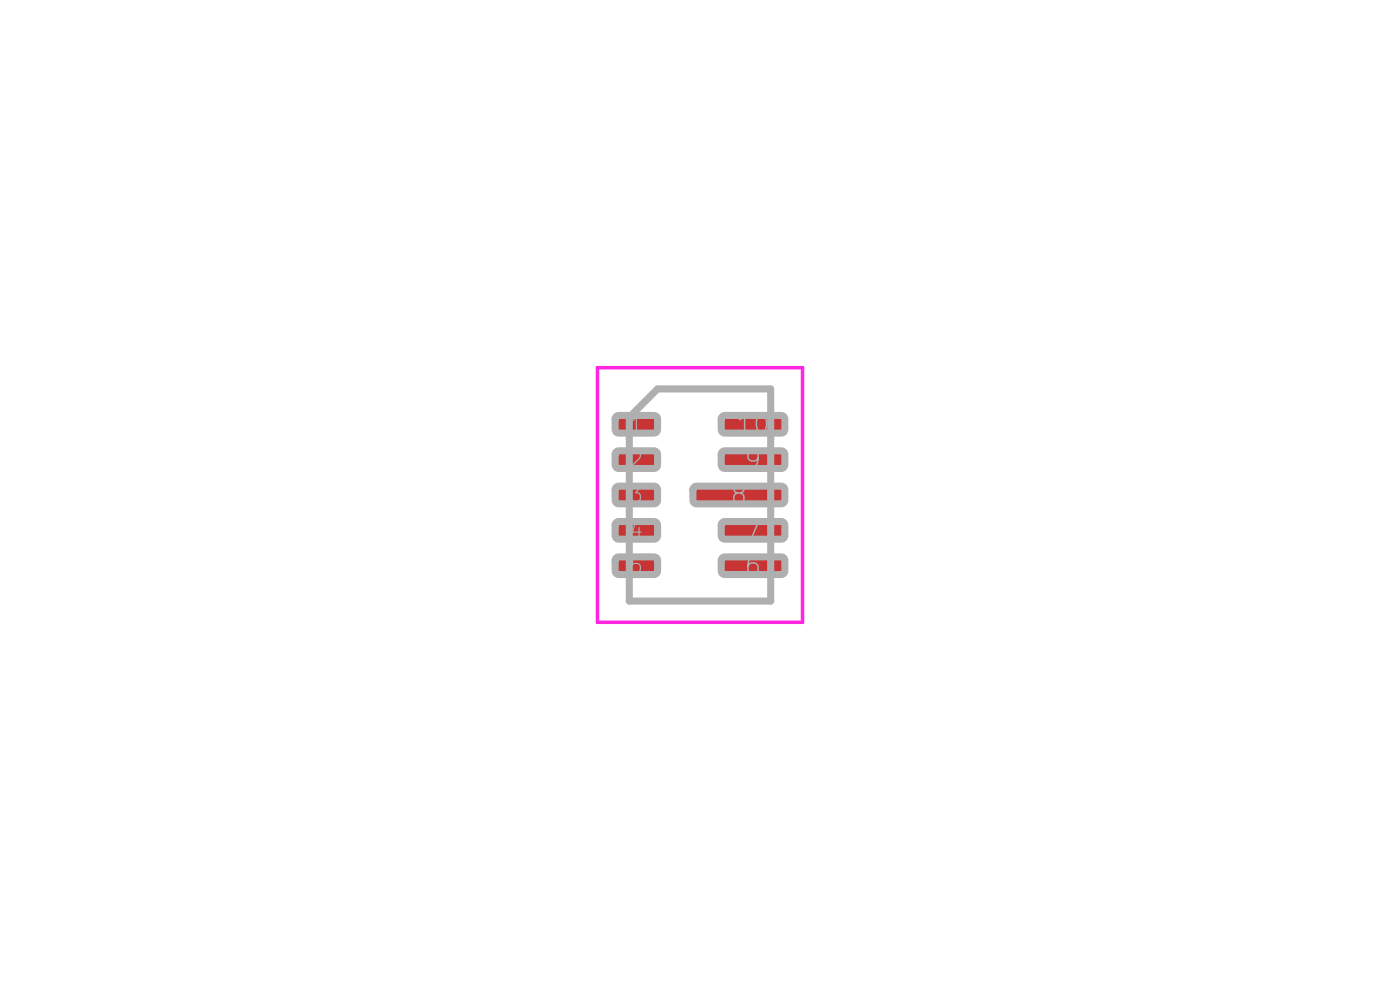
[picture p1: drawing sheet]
<svg xmlns="http://www.w3.org/2000/svg" width="297mm" height="210mm" viewBox="0 0 297 210" stroke-linecap="round" stroke-linejoin="round" font-family="sans-serif">
<defs><g id="words">
<g font-size="3.8" fill="#afafaf">
<text x="155.8" y="92.9">10</text>
<text x="157.6" y="100.4">9</text>
<text x="154.6" y="107.9">8</text>
<text x="157.6" y="115.4">7</text>
<text x="157.6" y="122.9">6</text>
</g>
<g font-size="3" fill="#afafaf">
<text x="133.3" y="92.3">1</text>
<text x="133.3" y="99.8">2</text>
<text x="133.3" y="107.3">3</text>
<text x="133.3" y="114.8">4</text>
<text x="133.3" y="122.3">5</text>
</g>
</g></defs>
<g fill="#c83434">
<path d="M130.7 88.3l.6-.2h7.5a.75 .75 0 0 1 .7 .8v2.2a.75 .75 0 0 1-.7 .8h-7.5a.75 .75 0 0 1-.8-.8v-2.2z"/>
<path d="M130.7 95.8l.6-.2h7.5a.75 .75 0 0 1 .7 .8v2.2a.75 .75 0 0 1-.7 .8h-7.5a.75 .75 0 0 1-.8-.8v-2.2z"/>
<path d="M130.7 103.3l.6-.2h7.5a.75 .75 0 0 1 .7 .8v2.2a.75 .75 0 0 1-.7 .8h-7.5a.75 .75 0 0 1-.8-.8v-2.2z"/>
<path d="M130.7 110.8l.6-.2h7.5a.75 .75 0 0 1 .7 .8v2.2a.75 .75 0 0 1-.7 .8h-7.5a.75 .75 0 0 1-.8-.8v-2.2z"/>
<path d="M130.7 118.3l.6-.2h7.5a.75 .75 0 0 1 .7 .8v2.2a.75 .75 0 0 1-.7 .8h-7.5a.75 .75 0 0 1-.8-.8v-2.2z"/>
<path d="M153.2 118.3l.6-.2h12a.75 .75 0 0 1 .7 .8v2.2a.75 .75 0 0 1-.7 .8h-12a.75 .75 0 0 1-.8-.8v-2.2z"/>
<path d="M153.2 110.8l.6-.2h12a.75 .75 0 0 1 .7 .8v2.2a.75 .75 0 0 1-.7 .8h-12a.75 .75 0 0 1-.8-.8v-2.2z"/>
<path d="M147.2 103.3l.6-.2h18a.75 .75 0 0 1 .7 .8v2.2a.75 .75 0 0 1-.7 .8h-18a.75 .75 0 0 1-.8-.8v-2.2z"/>
<path d="M153.2 95.8l.6-.2h12a.75 .75 0 0 1 .7 .8v2.2a.75 .75 0 0 1-.7 .8h-12a.75 .75 0 0 1-.8-.8v-2.2z"/>
<path d="M153.2 88.3l.6-.2h12a.75 .75 0 0 1 .7 .8v2.2a.75 .75 0 0 1-.7 .8h-12a.75 .75 0 0 1-.8-.8v-2.2z"/>
</g>
<path d="M130.7 88.3l.6-.2h7.5a.75 .75 0 0 1 .7 .8v2.2a.75 .75 0 0 1-.7 .8h-7.5a.75 .75 0 0 1-.8-.8v-2.2zM130.7 95.8l.6-.2h7.5a.75 .75 0 0 1 .7 .8v2.2a.75 .75 0 0 1-.7 .8h-7.5a.75 .75 0 0 1-.8-.8v-2.2zM133.5 88.5l6-6h24v45h-30zM153.2 95.8l.6-.2h12a.75 .75 0 0 1 .7 .8v2.2a.75 .75 0 0 1-.7 .8h-12a.75 .75 0 0 1-.8-.8v-2.2zM153.2 88.3l.6-.2h12a.75 .75 0 0 1 .7 .8v2.2a.75 .75 0 0 1-.7 .8h-12a.75 .75 0 0 1-.8-.8v-2.2zM130.7 103.3l.6-.2h7.5a.75 .75 0 0 1 .7 .8v2.2a.75 .75 0 0 1-.7 .8h-7.5a.75 .75 0 0 1-.8-.8v-2.2zM130.7 110.8l.6-.2h7.5a.75 .75 0 0 1 .7 .8v2.2a.75 .75 0 0 1-.7 .8h-7.5a.75 .75 0 0 1-.8-.8v-2.2zM130.7 118.3l.6-.2h7.5a.75 .75 0 0 1 .7 .8v2.2a.75 .75 0 0 1-.7 .8h-7.5a.75 .75 0 0 1-.8-.8v-2.2zM147.2 103.3l.6-.2h18a.75 .75 0 0 1 .7 .8v2.2a.75 .75 0 0 1-.7 .8h-18a.75 .75 0 0 1-.8-.8v-2.2zM153.2 118.3l.6-.2h12a.75 .75 0 0 1 .7 .8v2.2a.75 .75 0 0 1-.7 .8h-12a.75 .75 0 0 1-.8-.8v-2.2zM153.2 110.8l.6-.2h12a.75 .75 0 0 1 .7 .8v2.2a.75 .75 0 0 1-.7 .8h-12a.75 .75 0 0 1-.8-.8v-2.2z" fill="none" stroke="#afafaf" stroke-width="1.5"/>
<path d="M126.8 78h43.5v54h-43.5z" fill="none" stroke="#ff26e2" stroke-width=".75"/>
<use href="#words"/>
</svg>
